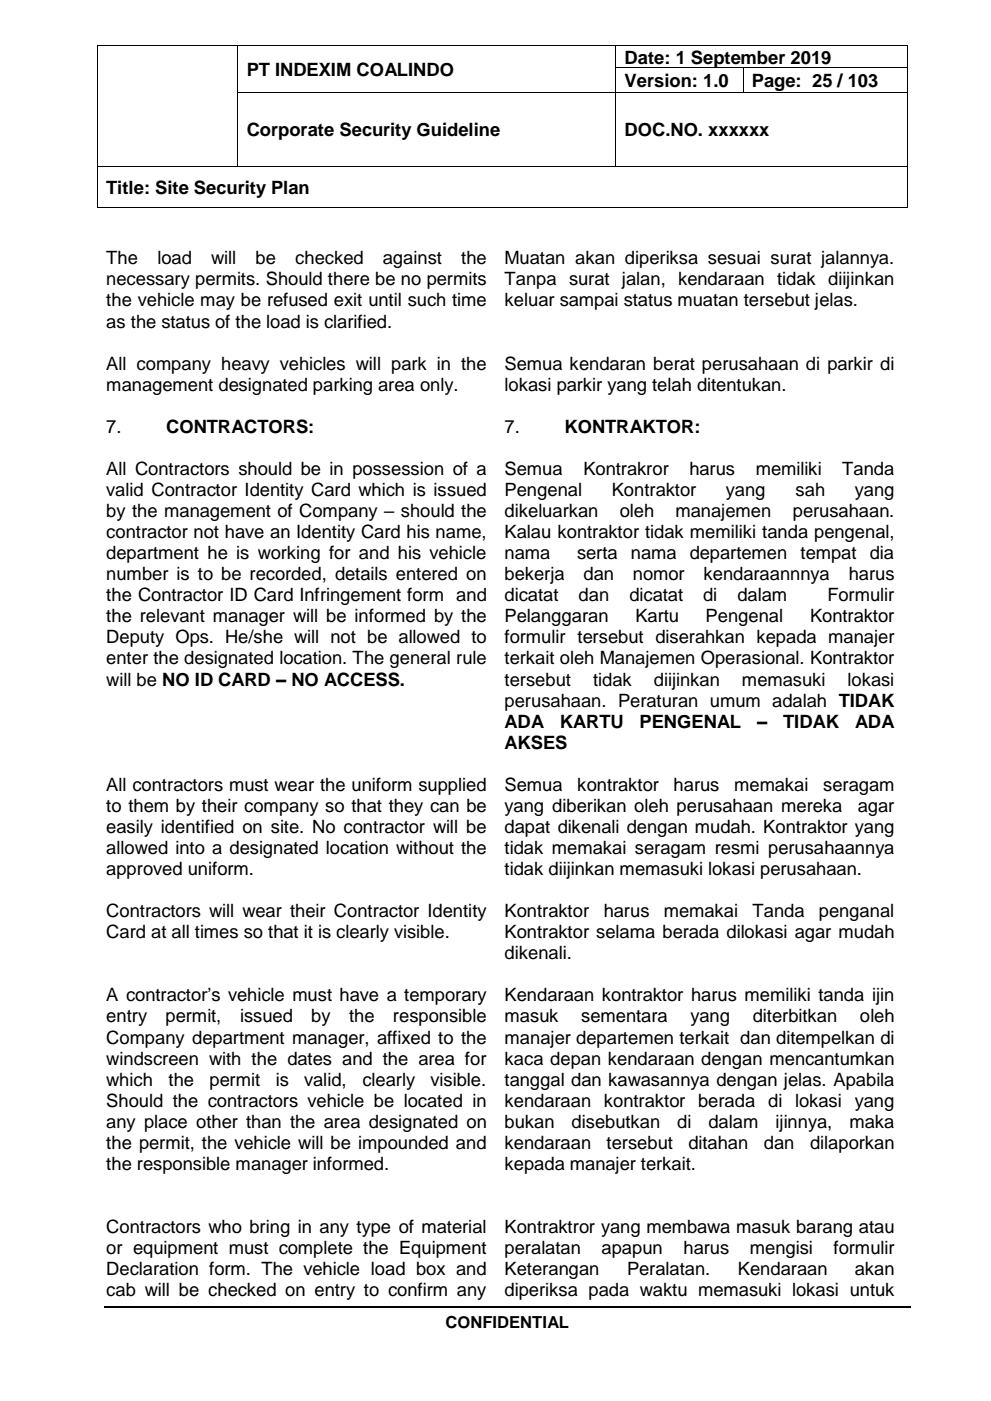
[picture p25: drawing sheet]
<svg xmlns="http://www.w3.org/2000/svg" width="210mm" height="297mm" viewBox="0 0 210 297" stroke-linecap="round" stroke-linejoin="round" font-family="sans-serif">
<defs><g id="words">
<g font-size="3.9">
<text x="52.3" y="16.1">PT INDEXIM COALINDO</text>
<text x="132.4" y="13.5">Date: 1 September 2019</text>
<text x="132.4" y="18.4">Version: 1.0</text>
<text x="159.4" y="18.4">Page: 25 / 103</text>
<text x="52.3" y="28.8">Corporate Security Guideline</text>
<text x="132.4" y="28.8">DOC.NO. xxxxxx</text>
<text x="22.5" y="41">Title: Site Security Plan</text>
<text x="22.5" y="56.1">The</text>
<text x="33.4" y="56.1">load</text>
<text x="44.7" y="56.1">will</text>
<text x="54.2" y="56.1">be</text>
<text x="62.6" y="56.1">checked</text>
<text x="81.2" y="56.1">against</text>
<text x="97.8" y="56.1">the</text>
<text x="107" y="56.1">Muatan akan diperiksa sesuai surat jalannya.</text>
<text x="22.5" y="60.5">necessary permits. Should there be no permits</text>
<text x="22.5" y="64.9">the vehicle may be refused exit until such time</text>
<text x="107" y="60.5">Tanpa surat jalan, kendaraan tidak diijinkan</text>
<text x="107" y="64.9">keluar sampai status muatan tersebut jelas.</text>
<text x="22.5" y="69.4">as the status of the load is clarified.</text>
<text x="22.5" y="78.4">All company heavy vehicles will park in the</text>
<text x="22.5" y="82.8">management designated parking area only.</text>
<text x="107" y="78.4">Semua kendaran berat perusahaan di parkir di</text>
<text x="107" y="82.8">lokasi parkir yang telah ditentukan.</text>
<text x="22.5" y="91.8">7.</text>
<text x="35.2" y="91.8">CONTRACTORS:</text>
<text x="107" y="91.8">7.</text>
<text x="119.7" y="91.8">KONTRAKTOR:</text>
<text x="22.5" y="100.7">All Contractors should be in possession of a</text>
<text x="107" y="100.7">Semua</text>
<text x="123.7" y="100.7">Kontrakror</text>
<text x="146.1" y="100.7">harus</text>
<text x="160.2" y="100.7">memiliki</text>
<text x="178.5" y="100.7">Tanda</text>
<text x="22.5" y="105.1">valid Contractor Identity Card which is issued</text>
<text x="107" y="105.1">Pengenal</text>
<text x="129.7" y="105.1">Kontraktor</text>
<text x="153.9" y="105.1">yang</text>
<text x="168.6" y="105.1">sah</text>
<text x="181.2" y="105.1">yang</text>
<text x="22.5" y="109.6">by the management of Company – should the</text>
<text x="107" y="109.6">dikeluarkan</text>
<text x="131.4" y="109.6">oleh</text>
<text x="143.2" y="109.6">manajemen</text>
<text x="168.1" y="109.6">perusahaan.</text>
<text x="22.5" y="114.1">contractor not have an Identity Card his name,</text>
<text x="22.5" y="118.5">department he is working for and his vehicle</text>
<text x="107" y="114.1">Kalau kontraktor tidak memiliki tanda pengenal,</text>
<text x="107" y="118.5">nama</text>
<text x="122.3" y="118.5">serta</text>
<text x="133.7" y="118.5">nama</text>
<text x="146.2" y="118.5">departemen</text>
<text x="169.7" y="118.5">tempat</text>
<text x="184.4" y="118.5">dia</text>
<text x="22.5" y="123">number is to be recorded, details entered on</text>
<text x="107" y="123">bekerja</text>
<text x="123.7" y="123">dan</text>
<text x="134.2" y="123">nomor</text>
<text x="149.1" y="123">kendaraannnya</text>
<text x="179.9" y="123">harus</text>
<text x="22.5" y="127.4">the Contractor ID Card Infringement form and</text>
<text x="22.5" y="131.9">the relevant manager will be informed by the</text>
<text x="107" y="127.4">dicatat</text>
<text x="107" y="131.9">Pelanggaran</text>
<text x="122.7" y="127.4">dan</text>
<text x="133.4" y="127.4">dicatat</text>
<text x="134.7" y="131.9">Kartu</text>
<text x="149" y="127.4">di</text>
<text x="149.6" y="131.9">Pengenal</text>
<text x="156.3" y="127.4">dalam</text>
<text x="171.7" y="131.9">Kontraktor</text>
<text x="175.4" y="127.4">Formulir</text>
<text x="22.5" y="136.4">Deputy Ops. He/she will not be allowed to</text>
<text x="107" y="136.4">formulir tersebut diserahkan kepada manajer</text>
<text x="22.5" y="140.8">enter the designated location. The general rule</text>
<text x="107" y="140.8">terkait oleh Manajemen Operasional. Kontraktor</text>
<text x="22.5" y="145.3">will be NO ID CARD – NO ACCESS.</text>
<text x="107" y="145.3">tersebut</text>
<text x="107" y="149.8">perusahaan. Peraturan umum adalah TIDAK</text>
<text x="125.7" y="145.3">tidak</text>
<text x="138.6" y="145.3">diijinkan</text>
<text x="157.3" y="145.3">memasuki</text>
<text x="179.7" y="145.3">lokasi</text>
<text x="107" y="154.2">ADA</text>
<text x="118.6" y="154.2">KARTU</text>
<text x="135.6" y="154.2">PENGENAL</text>
<text x="160.5" y="154.2">–</text>
<text x="166" y="154.2">TIDAK</text>
<text x="181.3" y="154.2">ADA</text>
<text x="107" y="158.7">AKSES</text>
<text x="22.5" y="167.6">All contractors must wear the uniform supplied</text>
<text x="107" y="167.6">Semua</text>
<text x="122.4" y="167.6">kontraktor</text>
<text x="142.8" y="167.6">harus</text>
<text x="155.6" y="167.6">memakai</text>
<text x="174.5" y="167.6">seragam</text>
<text x="22.5" y="172.1">to them by their company so that they can be</text>
<text x="107" y="172.1">yang diberikan oleh perusahaan mereka</text>
<text x="181.9" y="172.1">agar</text>
<text x="22.5" y="176.6">easily identified on site. No contractor will be</text>
<text x="107" y="176.6">dapat dikenali dengan mudah. Kontraktor yang</text>
<text x="22.5" y="181">allowed into a designated location without the</text>
<text x="22.5" y="185.4">approved uniform.</text>
<text x="107" y="181">tidak memakai seragam resmi perusahaannya</text>
<text x="107" y="185.4">tidak diijinkan memasuki lokasi perusahaan.</text>
<text x="22.5" y="194.4">Contractors will wear their Contractor Identity</text>
<text x="107" y="194.4">Kontraktor</text>
<text x="128" y="194.4">harus</text>
<text x="140.7" y="194.4">memakai</text>
<text x="159.5" y="194.4">Tanda</text>
<text x="173.6" y="194.4">penganal</text>
<text x="22.5" y="198.9">Card at all times so that it is clearly visible.</text>
<text x="107" y="198.9">Kontraktor selama berada dilokasi agar mudah</text>
<text x="107" y="203.3">dikenali.</text>
<text x="22.5" y="212.3">A contractor’s vehicle must have a temporary</text>
<text x="107" y="212.3">Kendaraan kontraktor harus memiliki tanda ijin</text>
<text x="22.5" y="216.7">entry</text>
<text x="22.5" y="221.2">Company department manager, affixed to the</text>
<text x="35.1" y="216.7">permit,</text>
<text x="50.9" y="216.7">issued</text>
<text x="66" y="216.7">by</text>
<text x="74" y="216.7">the</text>
<text x="83.3" y="216.7">responsible</text>
<text x="107" y="216.7">masuk</text>
<text x="107" y="221.2">manajer departemen terkait dan ditempelkan di</text>
<text x="123.2" y="216.7">sementara</text>
<text x="146.4" y="216.7">yang</text>
<text x="159.6" y="216.7">diterbitkan</text>
<text x="182.3" y="216.7">oleh</text>
<text x="22.5" y="225.6">windscreen with the dates and the area for</text>
<text x="107" y="225.6">kaca depan kendaraan dengan mencantumkan</text>
<text x="22.5" y="230.1">which</text>
<text x="35.7" y="230.1">the</text>
<text x="44.4" y="230.1">permit</text>
<text x="58.4" y="230.1">is</text>
<text x="64.5" y="230.1">valid,</text>
<text x="76.8" y="230.1">clearly</text>
<text x="91.3" y="230.1">visible.</text>
<text x="107" y="230.1">tanggal dan kawasannya dengan jelas. Apabila</text>
<text x="22.5" y="234.6">Should the contractors vehicle be located in</text>
<text x="22.5" y="239">any place other than the area designated on</text>
<text x="107" y="234.6">kendaraan kontraktor berada</text>
<text x="107" y="239">bukan</text>
<text x="121.2" y="239">disebutkan</text>
<text x="143.6" y="239">di</text>
<text x="150.2" y="239">dalam</text>
<text x="162.8" y="234.6">di lokasi</text>
<text x="164.4" y="239">ijinnya,</text>
<text x="180.1" y="239">maka</text>
<text x="181.2" y="234.6">yang</text>
<text x="22.5" y="243.5">the permit, the vehicle will be impounded and</text>
<text x="107" y="243.5">kendaraan</text>
<text x="128.6" y="243.5">tersebut</text>
<text x="145.9" y="243.5">ditahan</text>
<text x="161.9" y="243.5">dan</text>
<text x="171.7" y="243.5">dilaporkan</text>
<text x="22.5" y="247.9">the responsible manager informed.</text>
<text x="107" y="247.9">kepada manajer terkait.</text>
<text x="22.5" y="261.3">Contractors who bring in any type of material</text>
<text x="107" y="261.3">Kontraktror yang membawa masuk barang atau</text>
<text x="22.5" y="265.8">or equipment must complete the Equipment</text>
<text x="107" y="265.8">peralatan</text>
<text x="127.5" y="265.8">apapun</text>
<text x="144.9" y="265.8">harus</text>
<text x="159" y="265.8">mengisi</text>
<text x="176.7" y="265.8">formulir</text>
<text x="22.5" y="270.3">Declaration form. The vehicle load box and</text>
<text x="22.5" y="274.7">cab will be checked on entry to confirm any</text>
<text x="107" y="270.3">Keterangan</text>
<text x="107" y="274.7">diperiksa pada waktu memasuki lokasi untuk</text>
<text x="132.9" y="270.3">Peralatan.</text>
<text x="156.4" y="270.3">Kendaraan</text>
<text x="181.2" y="270.3">akan</text>
</g>
<text font-size="3.5" x="94.4" y="281.5">CONFIDENTIAL</text>
</g></defs>
<g fill="#000">
<path d="M20.5 9.7h.2v.1h-.2z" fill-rule="evenodd"/>
<path d="M20.5 9.7h.2v.1h-.2z" fill-rule="evenodd"/>
<path d="M20.5 14.3h.2v.1h-.2z" fill-rule="evenodd"/>
<path d="M20.5 19.6h.2v.1h-.2z" fill-rule="evenodd"/>
<path d="M50.3 9.7h.2v.1h-.2z" fill-rule="evenodd"/>
<path d="M50.3 14.3h.2v.1h-.2z" fill-rule="evenodd"/>
<path d="M50.3 19.6h.2v.1h-.2z" fill-rule="evenodd"/>
<path d="M130.4 9.7h.2v.1h-.2z" fill-rule="evenodd"/>
<path d="M130.4 14.3h.2v.1h-.2z" fill-rule="evenodd"/>
<path d="M130.4 19.6h.2v.1h-.2z" fill-rule="evenodd"/>
<path d="M157.4 14.3h.2v.1h-.2z" fill-rule="evenodd"/>
<path d="M157.4 19.6h.2v.1h-.2z" fill-rule="evenodd"/>
<path d="M192.4 9.7h.1v.1h-.1z" fill-rule="evenodd"/>
<path d="M192.4 9.7h.1v.1h-.1z" fill-rule="evenodd"/>
<path d="M192.4 14.3h.1v.1h-.1z" fill-rule="evenodd"/>
<path d="M192.4 19.6h.1v.1h-.1z" fill-rule="evenodd"/>
<path d="M20.5 35.1h.2v.2h-.2z" fill-rule="evenodd"/>
<path d="M50.3 35.1h.2v.2h-.2z" fill-rule="evenodd"/>
<path d="M130.4 35.1h.2v.2h-.2z" fill-rule="evenodd"/>
<path d="M192.4 35.1h.1v.2h-.1z" fill-rule="evenodd"/>
<path d="M20.5 44h.2v.2h-.2z" fill-rule="evenodd"/>
<path d="M20.5 44h.2v.2h-.2z" fill-rule="evenodd"/>
<path d="M192.4 44h.1v.2h-.1z" fill-rule="evenodd"/>
<path d="M192.4 44h.1v.2h-.1z" fill-rule="evenodd"/>
</g>
<g fill="none" stroke="#000" stroke-width=".21">
<path d="M20.6 9.8v4.5M20.6 14.4v5.2M20.6 19.7v15.4M20.7 9.7h29.6M50.4 9.8v4.5M50.4 14.4v5.2M50.4 19.7v15.4M50.5 9.7h79.9M50.5 19.6h79.9M130.5 9.8v4.5M130.5 14.4v5.2M130.5 19.7v15.4"/>
<path d="M130.6 9.7h61.8M130.6 14.4h26.8M130.6 19.6h26.8M157.5 14.4v5.2M157.6 14.4h34.8M157.6 19.6h34.8M192.4 9.8v4.5M192.4 14.4v5.2M192.4 19.7v15.4M20.6 35.3v8.7M20.7 35.2h29.6M50.5 35.2h79.9"/>
<path d="M130.6 35.2h61.8M192.4 35.3v8.7M20.7 44.1h171.7"/>
</g>
<path d="M22 277h171.1" fill="none" stroke="#000" stroke-width=".25"/>
<use href="#words"/>
</svg>
